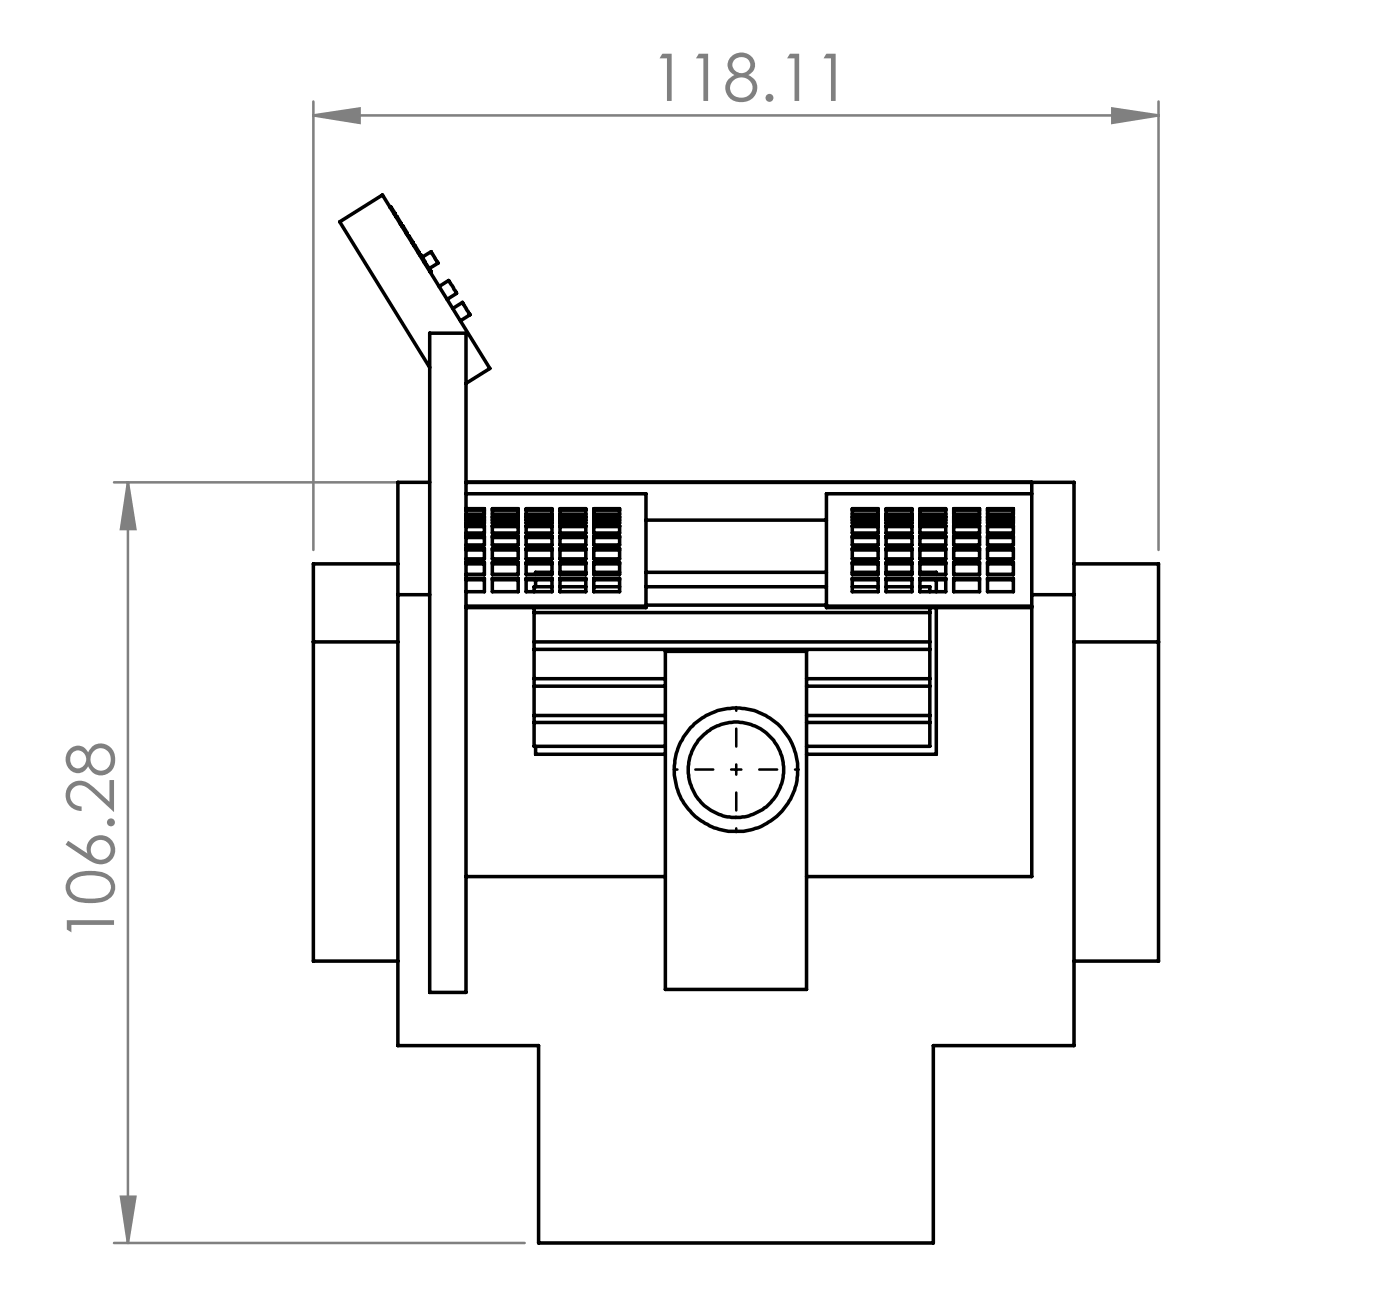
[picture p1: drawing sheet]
<svg xmlns="http://www.w3.org/2000/svg" width="99mm" height="93mm" viewBox="0 0 99 93" stroke-linecap="round" stroke-linejoin="round" font-family="sans-serif">
<defs><g id="words">
<g font-size="4.7" fill="#808080">
<text x="46.1" y="7.2">118.11</text>
<text x="8.1" y="66.8" transform="rotate(-90 8.1 66.8)">106.28</text>
</g>
</g></defs>
<path d="M22.2 8.2l3.3-.5v1zM22.2 7.2v31.8M22.2 8.2h60M78.9 7.7l3.3 .5-3.3 .5zM82.2 7.2v31.8M8.1 34.2h22.1M9.1 34.2v54M9.1 34.2l.5 3.3h-1zM8.1 88.2h29.1M8.6 84.9h1l-.5 3.3z" fill="none" stroke="#808080" stroke-width=".18"/>
<path d="M52.1 54.6h-4.3M52.2 54.5v-4.3M52.2 54.7v4.3M52.3 54.6h4.4" fill="none" stroke="#000" stroke-width=".18" stroke-dasharray="15.2 1.3 1.3 1.3" stroke-dashoffset="15"/>
<path d="M52.2 54.6h.1M52.2 54.6v.1" fill="none" stroke="#000" stroke-width=".18"/>
<g fill="#808080">
<path d="M22.2 8.2l3.3-.5v1zM78.9 7.7l3.3 .5-3.3 .5z"/>
<path d="M9.1 34.2l.5 3.3h-1zM8.6 84.9h1l-.5 3.3z"/>
</g>
<g fill="none" stroke="#000" stroke-width=".25">
<path d="M27.7 14.7l.4 .5h-.1M28.1 15.4h.1l.3 .5h-.1M28.5 16.1l.1-.1 .3 .6h-.1M28.9 16.7l.4 .5v.1M29.4 17.4l.4 .5h-.1M29.8 18.1h.1l.3 .5h-.1M30 18.2l.6-.3 .5 .7v.1l-.6 .4M30.2 18.8l.4 .5h-.1M30.5 34.2h-2.3v8M30.5 23.6h2.6v46.8h-2.6zM30.5 26.1l-6.4-10.4 3-1.9 7.7 12.3-1.7 1.1M31.2 20.3l.6-.4 .3 .5 .3 .4-.7 .4"/>
<path d="M32.1 21.9l.7-.4 .5 .8-.6 .5M33.1 34.2h43.1v8M33.1 36.1h1.3v.4h-1.3M33.1 36.6h1.3v.5h-1.3M33.1 37.3h1.3v.5h-1.3M33.1 38h1.3v.7h-1.3M33.1 38.9h1.3v.8h-1.3M33.1 39.9h1.3v.9h-1.3M33.1 35h12.7v8M33.1 39h1.3M33.1 38.1h1.3M33.1 37.4h1.3"/>
<path d="M33.1 36.7h1.3M33.1 36.2h1.3M33.1 36.9h1.3M34.9 36.1h1.9v.4h-1.9zM34.9 36.6h1.9v.5h-1.9zM34.9 37.3h1.9v.5h-1.9zM34.9 38h1.9v.7h-1.9zM34.9 38.9h1.9v.8h-1.9zM34.9 39.9h1.9v.9h-1.9zM34.9 39h1.9M34.9 38.1h1.9M34.9 37.4h1.9"/>
<path d="M34.9 36.7h1.9M34.9 36.2h1.9M34.9 36.9h1.9M37.3 36.1h1.9v.4h-1.9zM37.3 36.6h1.9v.5h-1.9zM37.3 37.3h1.9v.5h-1.9zM37.3 38h1.9v.7h-1.9zM37.3 38.9h1.9v.8h-1.9zM37.3 39.9h1.9v.9h-1.9zM37.3 39h1.9M37.3 38.1h1.9M37.3 37.4h1.9"/>
<path d="M37.3 36.7h1.9M37.3 36.2h1.9M37.3 36.9h1.9M39.7 36.1h1.9v.4h-1.9zM39.7 36.6h1.9v.5h-1.9zM39.7 37.3h1.9v.5h-1.9zM39.7 38h1.9v.7h-1.9zM39.7 38.9h1.9v.8h-1.9zM39.7 39.9h1.9v.9h-1.9zM39.7 39h1.9M39.7 38.1h1.9M39.7 37.4h1.9"/>
<path d="M39.7 36.7h1.9M39.7 36.2h1.9M39.7 36.9h1.9M42.1 36.1h1.9v.4h-1.9zM42.1 36.6h1.9v.5h-1.9zM42.1 37.3h1.9v.5h-1.9zM42.1 38h1.9v.7h-1.9zM42.1 38.9h1.9v.8h-1.9zM42.1 39.9h1.9v.9h-1.9zM42.1 39h1.9M42.1 38.1h1.9M42.1 37.4h1.9"/>
<path d="M42.1 36.7h1.9M42.1 36.2h1.9M42.1 36.9h1.9M45.8 36.9h12.8M60.5 36.6h1.8v.5h-1.8zM60.5 38h1.8v.7h-1.8zM60.5 39.9h1.8v.9h-1.8zM60.5 38.9h1.8v.8h-1.8zM60.5 37.3h1.8v.5h-1.8zM60.5 36.1h1.8v.4h-1.8zM60.5 39h1.8M60.5 38.1h1.8"/>
<path d="M60.5 37.4h1.8M60.5 36.7h1.8M60.5 36.2h1.8M60.5 36.9h1.8M62.9 36.1h1.8v.4h-1.8zM62.9 37.3h1.8v.5h-1.8zM62.9 38.9h1.8v.8h-1.8zM62.9 39.9h1.8v.9h-1.8zM62.9 38h1.8v.7h-1.8zM62.9 36.6h1.8v.5h-1.8zM62.9 39h1.8M62.9 38.1h1.8"/>
<path d="M62.9 37.4h1.8M62.9 36.7h1.8M62.9 36.2h1.8M62.9 36.9h1.8M65.3 36.6h1.8v.5h-1.8zM65.3 38h1.8v.7h-1.8zM65.3 39.9h1.8v.9h-1.8zM65.3 38.9h1.8v.8h-1.8zM65.3 37.3h1.8v.5h-1.8zM65.3 36.1h1.8v.4h-1.8zM65.3 39h1.8M65.3 38.1h1.8"/>
<path d="M65.3 37.4h1.8M65.3 36.7h1.8M65.3 36.2h1.8M65.3 36.9h1.8M67.7 36.1h1.8v.4h-1.8zM67.7 37.3h1.8v.5h-1.8zM67.7 38.9h1.8v.8h-1.8zM67.7 39.9h1.8v.9h-1.8zM67.7 38h1.8v.7h-1.8zM67.7 36.6h1.8v.5h-1.8zM67.7 39h1.8M67.7 38.1h1.8"/>
<path d="M67.7 37.4h1.8M67.7 36.7h1.8M67.7 36.2h1.8M67.7 36.9h1.8M70.1 36.6h1.8v.5h-1.8zM70.1 38h1.8v.7h-1.8zM70.1 39.9h1.8v.9h-1.8zM70.1 38.9h1.8v.8h-1.8zM70.1 37.3h1.8v.5h-1.8zM70.1 36.1h1.8v.4h-1.8zM70.1 39h1.8M70.1 38.1h1.8"/>
<path d="M70.1 37.4h1.8M70.1 36.7h1.8M70.1 36.2h1.8M70.1 36.9h1.8M73.2 34.2v8M73.2 35h-14.6v8M22.2 45.5h6M22.2 45.5v22.7h6M28.2 40h-6v5.5M28.2 42.2h2.3M28.2 42.2v32h10v14h28v-14h10v-32M33.1 41h1.3v1h-1.3"/>
<path d="M33.1 40h1.3M33.1 43h12.7M33.1 41.1h1.3M34.9 41h1.9v1h-1.9zM34.9 40h1.9M34.9 41.1h1.9M37.3 41h1.9v1h-1.9zM37.3 40h1.9M37.3 41.1h1.9M37.9 45.5h28.1M37.9 43.1v9.9h9.3M37.9 43.5h28.1"/>
<path d="M37.9 46.1h28.1M37.9 48.2h9.3M37.9 50.8h9.3M37.9 48.7h9.3M37.9 51.3h9.3M38 53v.5h9.2M38 41.1v.5M39.2 41.6h-1.3v.4M39.2 40.6h-1.2v.2M39.7 41h1.9v1h-1.9zM39.7 40h1.9M39.7 41.1h1.9"/>
<path d="M39.7 41.6h1.9M39.7 40.6h1.9M42.1 41h1.9v1h-1.9zM42.1 40h1.9M42.1 41.1h1.9M42.1 41.6h1.9M42.1 40.6h1.9M45.8 43v.1h-12.7M45.8 42.9h12.8M45.8 41.6h12.8M45.8 40.6h12.8M47.2 46.2h10v24h-10z"/>
<path d="M57.2 48.2h8.8M57.2 50.8h8.8M57.2 48.7h8.8M57.2 51.3h8.8M58.6 43v.1h14.6v19.1h-16M60.5 41h1.8v1h-1.8zM60.5 40h1.8M60.5 41.1h1.8M60.5 41.6h1.8M60.5 40.6h1.8M62.9 41h1.8v1h-1.8zM62.9 40h1.8"/>
<path d="M62.9 41.1h1.8M62.9 41.6h1.8M62.9 40.6h1.8M65.3 41h1.8v1h-1.8zM65.3 40h1.8M65.3 41.1h1.8M65.3 41.6h.7v.4M65.3 40.6h1.1v.2M66 43.1v9.9h-8.8M66.4 41.1v.9M66.4 43.1v10.4h-9.2M67.7 41h1.8v1h-1.8z"/>
<path d="M67.7 40h1.8M67.7 41.1h1.8M70.1 41h1.8v1h-1.8zM70.1 40h1.8M70.1 41.1h1.8M73.2 42.2h3M73.2 42.2v.8h-14.6M76.2 40h6v5.5M76.2 45.5h6M82.2 45.5v22.7h-6M33.1 62.2h14.1"/>
<circle cx="52.2" cy="54.6" r="3.4"/>
<circle cx="52.2" cy="54.6" r="4.4"/>
</g>
<use href="#words"/>
</svg>
